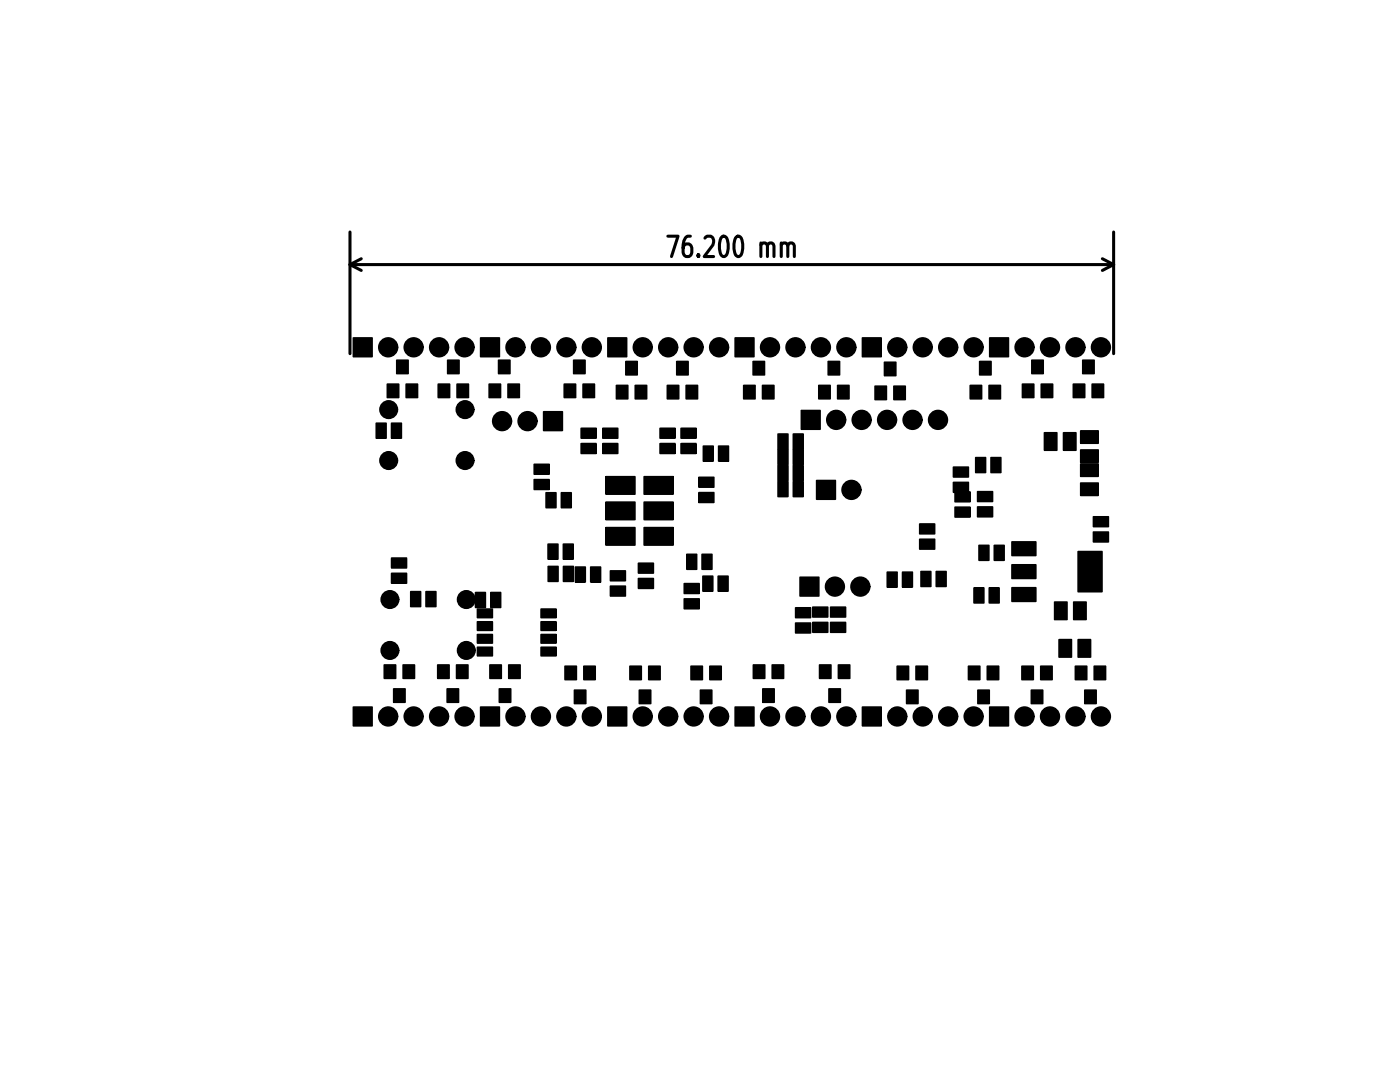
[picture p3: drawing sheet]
<svg xmlns="http://www.w3.org/2000/svg" width="279mm" height="216mm" viewBox="0 0 279 216" stroke-linecap="round" stroke-linejoin="round" font-family="sans-serif">
<g fill="none" stroke="#000" stroke-width=".61">
<path d="M69.9 52.8h152.4M69.9 46.3v24.3M69.9 52.8l2.2 1.2M72.1 51.6l-2.2 1.2M133.3 47.1h2l-1.3 4.1M137.8 47.1h-.6a1.91 1.91 0 0 0-.9 1.8v1.5l.2 .4 .4 .4h.6l.3-.2a1.77 1.77 0 0 0 0-2.1l-.3-.2h-.6l-.3 .2-.3 .5M139.4 50.8l.1 .2-.1 .2-.2-.2 .2-.2v.4M140.7 47.5l.4-.4h.7a1.2 1.2 0 0 1 .5 1.8l-1.8 2.3h1.9M144 47.3l.3-.2a.83 .83 0 0 1 .9 .8 4.1 4.1 0 0 1-.3 3.1l-.3 .2a.82 .82 0 0 1-.9-.8 4 4 0 0 1 .3-3.1zM146.9 47.3l.3-.2a.83 .83 0 0 1 .9 .8 4.1 4.1 0 0 1-.3 3.1l-.3 .2a.82 .82 0 0 1-.9-.8 4 4 0 0 1 .3-3.1zM151.9 48.9l.4-.4h.4l.3 .2 .2 .4v2.1M151.9 48.5v2.7"/>
<path d="M153.2 49.1l.1-.4 .3-.2h.4l.3 .2 .2 .4v2.1M155.9 48.9l.5-.4h.4l.3 .2 .1 .4v2.1M155.9 48.5v2.7M157.2 49.1l.2-.4 .3-.2h.4l.3 .2 .1 .4v2.1M220 51.6l2.3 1.2M222.3 46.3v24.3M222.3 52.8l-2.3 1.2"/>
</g>
<g fill="#000">
<path d="M70.5 67.4h3.8v3.8h-3.8zM77.3 76.6h2.3v2.7h-2.3zM79.2 71.9h2.3v2.7h-2.3zM81.1 76.6h2.2v2.7h-2.2zM87.5 76.6h2.2v2.7h-2.2zM89.3 71.9h2.3v2.7h-2.3zM91.2 76.6h2.3v2.7h-2.3zM95.9 67.4h3.8v3.8h-3.8zM97.6 76.6h2.3v2.7h-2.3zM99.5 71.9h2.3v2.7h-2.3zM101.4 76.6h2.3v2.7h-2.3zM112.6 76.6h2.3v2.7h-2.3z"/>
<path d="M114.5 71.9h2.3v2.7h-2.3zM116.4 76.6h2.2v2.7h-2.2zM121.3 67.4h3.8v3.8h-3.8zM123 76.9h2.3v2.7h-2.3zM124.9 72.1h2.3v2.7h-2.3zM126.8 76.9h2.3v2.7h-2.3zM133.2 76.9h2.3v2.7h-2.3zM135.1 72.1h2.2v2.7h-2.2zM136.9 76.9h2.3v2.7h-2.3zM146.7 67.4h3.8v3.8h-3.8zM148.4 76.9h2.3v2.7h-2.3zM150.3 72.1h2.3v2.7h-2.3z"/>
<path d="M152.2 76.9h2.3v2.7h-2.3zM163.4 76.9h2.3v2.7h-2.3zM165.3 72.1h2.3v2.7h-2.3zM167.2 76.9h2.2v2.7h-2.2zM172.1 67.4h3.8v3.8h-3.8zM174.6 77h2.3v2.7h-2.3zM176.5 72.3h2.3v2.7h-2.3zM178.4 77h2.3v2.7h-2.3zM193.6 76.9h2.3v2.7h-2.3zM195.5 72.1h2.3v2.7h-2.3zM197.4 76.9h2.3v2.7h-2.3zM197.5 67.4h3.8v3.8h-3.8z"/>
<path d="M204 76.6h2.3v2.7h-2.3zM205.9 71.9h2.3v2.7h-2.3zM207.8 76.6h2.3v2.7h-2.3zM214.2 76.6h2.3v2.7h-2.3zM216.1 71.9h2.3v2.7h-2.3zM218 76.6h2.2v2.7h-2.2zM75.1 84.4h2v3h-2zM78.1 84.4h2v3h-2zM106.6 95.7h3v2h-3zM106.6 92.6h3v2h-3zM108.5 82.2h3.7v3.7h-3.7zM109 98.3h2v3h-2z"/>
<path d="M112 98.3h2v3h-2zM116 85.5h3v1.9h-3zM116 88.5h3v2h-3zM120.3 85.5h3v1.9h-3zM120.3 88.5h3v2h-3zM120.9 95.1h5.8v3.5h-5.8zM128.5 95.1h5.8v3.5h-5.8zM131.7 85.5h3v1.9h-3zM131.7 88.5h3v2h-3zM135.9 85.5h3v1.9h-3zM135.9 88.5h3v2h-3zM139.5 98.3h3v2h-3z"/>
<path d="M139.5 95.2h3v2h-3zM140.4 89h1.9v3h-1.9zM143.4 89h2v3h-2zM155.3 92.9h2v3h-2zM155.3 86.6h2v3h-2zM155.3 89.7h2v3h-2zM155.3 96.1h2v3h-2zM158.3 92.9h2v3h-2zM158.3 86.6h2v3h-2zM158.3 89.7h2v3h-2zM158.3 96.1h2v3h-2zM159.9 81.9h3.8v3.8h-3.8z"/>
<path d="M163 95.9h3.7v3.7h-3.7zM190.3 93.2h3v2h-3zM190.3 96.3h3v1.9h-3zM190.6 98.1h3v2h-3zM194.7 91.3h2v3h-2zM195.1 98.1h3v2h-3zM197.8 91.3h1.9v3h-1.9zM208.4 86.3h2.5v3.6h-2.5zM212.2 86.3h2.5v3.6h-2.5zM215.7 86h3.5v2.5h-3.5zM215.7 89.8h3.5v2.5h-3.5zM215.7 96.4h3.5v2.5h-3.5z"/>
<path d="M215.7 92.6h3.5v2.5h-3.5zM78.1 111.3h3v2h-3zM78.1 114.4h3v2h-3zM82 118h1.9v3h-1.9zM85 118h2v3h-2zM94.9 118.2h2v3h-2zM97.9 118.2h2v3h-2zM109.4 108.6h2v3h-2zM109.4 113h2v3h-2zM112.4 108.6h2v3h-2zM112.4 113h2v3h-2zM114.8 113.1h2v3h-2z"/>
<path d="M117.9 113.1h2v3h-2zM120.9 105.3h5.8v3.5h-5.8zM120.9 100.2h5.8v3.5h-5.8zM121.8 117h3v1.9h-3zM121.8 113.9h3v2h-3zM127.4 112.4h3v2h-3zM127.4 115.4h3v2h-3zM128.5 100.2h5.8v3.5h-5.8zM128.5 105.3h5.8v3.5h-5.8zM136.6 119.5h2.9v2h-2.9zM136.6 116.4h2.9v2h-2.9zM137.1 110.6h1.9v3h-1.9z"/>
<path d="M140.1 110.6h2v3h-2zM140.3 115h2v3h-2zM143.3 115h2v3h-2zM159.7 115.2h3.7v3.7h-3.7zM177.1 114.2h1.9v3h-1.9zM180.1 114.2h2v3h-2zM183.5 104.5h3v2h-3zM183.5 107.6h3v2h-3zM183.8 114h2v3h-2zM186.8 114h2v3h-2zM190.6 101.2h3v2h-3zM194.4 117.3h2v3h-2z"/>
<path d="M195.1 101.1h3v2h-3zM195.4 108.8h2v3h-2zM197.4 117.3h2v3h-2zM198.4 108.8h2v3h-2zM202 112.7h4.7v2.7h-4.7zM202 108.1h4.7v2.8h-4.7zM202 117.3h4.7v2.7h-4.7zM215.2 110h4.7v8.1h-4.7zM218.2 106.2h3v1.9h-3zM218.2 103.1h3v2h-3zM76.7 132.7h2.3v2.7h-2.3zM78.6 137.4h2.2v2.7h-2.2z"/>
<path d="M80.4 132.7h2.3v2.7h-2.3zM87.4 132.7h2.2v2.7h-2.2zM89.2 137.4h2.3v2.7h-2.3zM91.1 132.7h2.3v2.7h-2.3zM95.3 121.5h3v1.8h-3zM95.3 124.1h3v1.7h-3zM95.3 126.6h3v1.7h-3zM95.3 129.1h3v1.8h-3zM97.8 132.7h2.3v2.7h-2.3zM99.6 137.4h2.3v2.7h-2.3zM101.5 132.7h2.3v2.7h-2.3zM108 129.1h3v1.8h-3z"/>
<path d="M108 126.6h3v1.7h-3zM108 124.1h3v1.7h-3zM108 121.5h3v1.8h-3zM112.8 132.9h2.2v2.7h-2.2zM114.6 137.7h2.3v2.7h-2.3zM116.5 132.9h2.3v2.7h-2.3zM125.7 132.9h2.3v2.7h-2.3zM127.6 137.7h2.3v2.7h-2.3zM129.5 132.9h2.2v2.7h-2.2zM137.9 132.9h2.3v2.7h-2.3zM139.8 137.7h2.3v2.7h-2.3zM141.7 132.9h2.2v2.7h-2.2z"/>
<path d="M150.3 132.7h2.3v2.7h-2.3zM152.2 137.4h2.3v2.7h-2.3zM154.1 132.7h2.3v2.7h-2.3zM158.8 124.3h3v2h-3zM158.8 121.3h3v2h-3zM162.2 124.2h3v2h-3zM162.2 121.1h3v2h-3zM163.6 132.7h2.2v2.7h-2.2zM165.4 137.4h2.3v2.7h-2.3zM165.8 124.2h3v2h-3zM165.8 121.1h3v2h-3zM167.3 132.7h2.3v2.7h-2.3z"/>
<path d="M179 132.9h2.3v2.7h-2.3zM180.9 137.7h2.3v2.7h-2.3zM182.8 132.9h2.3v2.7h-2.3zM193.3 132.9h2.3v2.7h-2.3zM195.1 137.7h2.3v2.7h-2.3zM197 132.9h2.3v2.7h-2.3zM203.9 132.9h2.3v2.7h-2.3zM205.8 137.7h2.3v2.7h-2.3zM207.7 132.9h2.3v2.7h-2.3zM210.5 120.1h2.5v3.5h-2.5zM211.4 127.6h2.4v3.5h-2.4zM214.3 120.1h2.5v3.5h-2.5z"/>
<path d="M214.6 132.9h2.3v2.7h-2.3zM215.2 127.6h2.5v3.5h-2.5zM216.5 137.7h2.3v2.7h-2.3zM218.4 132.9h2.2v2.7h-2.2zM70.5 141.1h3.8v3.7h-3.8zM95.9 141.1h3.8v3.7h-3.8zM121.3 141.1h3.8v3.7h-3.8zM146.7 141.1h3.8v3.7h-3.8zM172.1 141.1h3.8v3.7h-3.8zM197.5 141.1h3.8v3.7h-3.8z"/>
<circle cx="77.5" cy="69.3" r="1.88"/>
<circle cx="82.5" cy="69.3" r="1.88"/>
<circle cx="87.6" cy="69.3" r="1.88"/>
<circle cx="92.7" cy="69.3" r="1.88"/>
<circle cx="102.9" cy="69.3" r="1.88"/>
<circle cx="107.9" cy="69.3" r="1.88"/>
<circle cx="113" cy="69.3" r="1.88"/>
<circle cx="118.1" cy="69.3" r="1.88"/>
<circle cx="128.3" cy="69.3" r="1.88"/>
<circle cx="133.3" cy="69.3" r="1.88"/>
<circle cx="138.4" cy="69.3" r="1.88"/>
<circle cx="143.5" cy="69.3" r="1.88"/>
<circle cx="153.7" cy="69.3" r="1.88"/>
<circle cx="158.7" cy="69.3" r="1.88"/>
<circle cx="163.8" cy="69.3" r="1.88"/>
<circle cx="168.9" cy="69.3" r="1.88"/>
<circle cx="179.1" cy="69.3" r="1.88"/>
<circle cx="184.1" cy="69.3" r="1.88"/>
<circle cx="189.2" cy="69.3" r="1.88"/>
<circle cx="194.3" cy="69.3" r="1.88"/>
<circle cx="204.5" cy="69.3" r="1.88"/>
<circle cx="209.5" cy="69.3" r="1.88"/>
<circle cx="214.6" cy="69.3" r="1.88"/>
<circle cx="219.7" cy="69.3" r="1.88"/>
<circle cx="77.6" cy="91.9" r="1.75"/>
<circle cx="77.6" cy="81.7" r="1.75"/>
<circle cx="92.8" cy="91.9" r="1.75"/>
<circle cx="92.8" cy="81.7" r="1.75"/>
<circle cx="100.2" cy="84" r="1.88"/>
<circle cx="105.3" cy="84" r="1.88"/>
<circle cx="166.9" cy="83.8" r="1.88"/>
<circle cx="169.9" cy="97.7" r="1.88"/>
<circle cx="172" cy="83.8" r="1.88"/>
<circle cx="177" cy="83.8" r="1.88"/>
<circle cx="182.1" cy="83.8" r="1.88"/>
<circle cx="187.2" cy="83.8" r="1.88"/>
<circle cx="77.8" cy="119.6" r="1.75"/>
<circle cx="93.1" cy="119.6" r="1.75"/>
<circle cx="166.6" cy="117.1" r="1.88"/>
<circle cx="171.7" cy="117.1" r="1.88"/>
<circle cx="77.8" cy="129.8" r="1.75"/>
<circle cx="93.1" cy="129.8" r="1.75"/>
<circle cx="77.5" cy="143" r="1.88"/>
<circle cx="82.5" cy="143" r="1.88"/>
<circle cx="87.6" cy="143" r="1.88"/>
<circle cx="92.7" cy="143" r="1.88"/>
<circle cx="102.9" cy="143" r="1.88"/>
<circle cx="107.9" cy="143" r="1.88"/>
<circle cx="113" cy="143" r="1.88"/>
<circle cx="118.1" cy="143" r="1.88"/>
<circle cx="128.3" cy="143" r="1.88"/>
<circle cx="133.3" cy="143" r="1.88"/>
<circle cx="138.4" cy="143" r="1.88"/>
<circle cx="143.5" cy="143" r="1.88"/>
<circle cx="153.7" cy="143" r="1.88"/>
<circle cx="158.7" cy="143" r="1.88"/>
<circle cx="163.8" cy="143" r="1.88"/>
<circle cx="168.9" cy="143" r="1.88"/>
<circle cx="179.1" cy="143" r="1.88"/>
<circle cx="184.1" cy="143" r="1.88"/>
<circle cx="189.2" cy="143" r="1.88"/>
<circle cx="194.3" cy="143" r="1.88"/>
<circle cx="204.5" cy="143" r="1.88"/>
<circle cx="209.5" cy="143" r="1.88"/>
<circle cx="214.6" cy="143" r="1.88"/>
<circle cx="219.7" cy="143" r="1.88"/>
</g>
<g fill="none" stroke="#000" stroke-width=".3">
<path d="M70.5 67.4h3.8v3.8h-3.8zM77.3 76.6h2.3v2.7h-2.3zM79.2 71.9h2.3v2.7h-2.3zM81.1 76.6h2.2v2.7h-2.2zM87.5 76.6h2.2v2.7h-2.2zM89.3 71.9h2.3v2.7h-2.3zM91.2 76.6h2.3v2.7h-2.3zM95.9 67.4h3.8v3.8h-3.8zM97.6 76.6h2.3v2.7h-2.3zM99.5 71.9h2.3v2.7h-2.3zM101.4 76.6h2.3v2.7h-2.3zM112.6 76.6h2.3v2.7h-2.3z"/>
<path d="M114.5 71.9h2.3v2.7h-2.3zM116.4 76.6h2.2v2.7h-2.2zM121.3 67.4h3.8v3.8h-3.8zM123 76.9h2.3v2.7h-2.3zM124.9 72.1h2.3v2.7h-2.3zM126.8 76.9h2.3v2.7h-2.3zM133.2 76.9h2.3v2.7h-2.3zM135.1 72.1h2.2v2.7h-2.2zM136.9 76.9h2.3v2.7h-2.3zM146.7 67.4h3.8v3.8h-3.8zM148.4 76.9h2.3v2.7h-2.3zM150.3 72.1h2.3v2.7h-2.3z"/>
<path d="M152.2 76.9h2.3v2.7h-2.3zM163.4 76.9h2.3v2.7h-2.3zM165.3 72.1h2.3v2.7h-2.3zM167.2 76.9h2.2v2.7h-2.2zM172.1 67.4h3.8v3.8h-3.8zM174.6 77h2.3v2.7h-2.3zM176.5 72.3h2.3v2.7h-2.3zM178.4 77h2.3v2.7h-2.3zM193.6 76.9h2.3v2.7h-2.3zM195.5 72.1h2.3v2.7h-2.3zM197.4 76.9h2.3v2.7h-2.3zM197.5 67.4h3.8v3.8h-3.8z"/>
<path d="M204 76.6h2.3v2.7h-2.3zM205.9 71.9h2.3v2.7h-2.3zM207.8 76.6h2.3v2.7h-2.3zM214.2 76.6h2.3v2.7h-2.3zM216.1 71.9h2.3v2.7h-2.3zM218 76.6h2.2v2.7h-2.2zM75.1 84.4h2v3h-2zM78.1 84.4h2v3h-2zM106.6 95.7h3v2h-3zM106.6 92.6h3v2h-3zM108.5 82.2h3.7v3.7h-3.7zM109 98.3h2v3h-2z"/>
<path d="M112 98.3h2v3h-2zM116 85.5h3v1.9h-3zM116 88.5h3v2h-3zM120.3 85.5h3v1.9h-3zM120.3 88.5h3v2h-3zM120.9 95.1h5.8v3.5h-5.8zM128.5 95.1h5.8v3.5h-5.8zM131.7 85.5h3v1.9h-3zM131.7 88.5h3v2h-3zM135.9 85.5h3v1.9h-3zM135.9 88.5h3v2h-3zM139.5 98.3h3v2h-3z"/>
<path d="M139.5 95.2h3v2h-3zM140.4 89h1.9v3h-1.9zM143.4 89h2v3h-2zM155.3 92.9h2v3h-2zM155.3 86.6h2v3h-2zM155.3 89.7h2v3h-2zM155.3 96.1h2v3h-2zM158.3 92.9h2v3h-2zM158.3 86.6h2v3h-2zM158.3 89.7h2v3h-2zM158.3 96.1h2v3h-2zM159.9 81.9h3.8v3.8h-3.8z"/>
<path d="M163 95.9h3.7v3.7h-3.7zM190.3 93.2h3v2h-3zM190.3 96.3h3v1.9h-3zM190.6 98.1h3v2h-3zM194.7 91.3h2v3h-2zM195.1 98.1h3v2h-3zM197.8 91.3h1.9v3h-1.9zM208.4 86.3h2.5v3.6h-2.5zM212.2 86.3h2.5v3.6h-2.5zM215.7 86h3.5v2.5h-3.5zM215.7 89.8h3.5v2.5h-3.5zM215.7 96.4h3.5v2.5h-3.5z"/>
<path d="M215.7 92.6h3.5v2.5h-3.5zM78.1 111.3h3v2h-3zM78.1 114.4h3v2h-3zM82 118h1.9v3h-1.9zM85 118h2v3h-2zM94.9 118.2h2v3h-2zM97.9 118.2h2v3h-2zM109.4 108.6h2v3h-2zM109.4 113h2v3h-2zM112.4 108.6h2v3h-2zM112.4 113h2v3h-2zM114.8 113.1h2v3h-2z"/>
<path d="M117.9 113.1h2v3h-2zM120.9 105.3h5.8v3.5h-5.8zM120.9 100.2h5.8v3.5h-5.8zM121.8 117h3v1.9h-3zM121.8 113.9h3v2h-3zM127.4 112.4h3v2h-3zM127.4 115.4h3v2h-3zM128.5 100.2h5.8v3.5h-5.8zM128.5 105.3h5.8v3.5h-5.8zM136.6 119.5h2.9v2h-2.9zM136.6 116.4h2.9v2h-2.9zM137.1 110.6h1.9v3h-1.9z"/>
<path d="M140.1 110.6h2v3h-2zM140.3 115h2v3h-2zM143.3 115h2v3h-2zM159.7 115.2h3.7v3.7h-3.7zM177.1 114.2h1.9v3h-1.9zM180.1 114.2h2v3h-2zM183.5 104.5h3v2h-3zM183.5 107.6h3v2h-3zM183.8 114h2v3h-2zM186.8 114h2v3h-2zM190.6 101.2h3v2h-3zM194.4 117.3h2v3h-2z"/>
<path d="M195.1 101.1h3v2h-3zM195.4 108.8h2v3h-2zM197.4 117.3h2v3h-2zM198.4 108.8h2v3h-2zM202 112.7h4.7v2.7h-4.7zM202 108.1h4.7v2.8h-4.7zM202 117.3h4.7v2.7h-4.7zM215.2 110h4.7v8.1h-4.7zM218.2 106.2h3v1.9h-3zM218.2 103.1h3v2h-3zM76.7 132.7h2.3v2.7h-2.3zM78.6 137.4h2.2v2.7h-2.2z"/>
<path d="M80.4 132.7h2.3v2.7h-2.3zM87.4 132.7h2.2v2.7h-2.2zM89.2 137.4h2.3v2.7h-2.3zM91.1 132.7h2.3v2.7h-2.3zM95.3 121.5h3v1.8h-3zM95.3 124.1h3v1.7h-3zM95.3 126.6h3v1.7h-3zM95.3 129.1h3v1.8h-3zM97.8 132.7h2.3v2.7h-2.3zM99.6 137.4h2.3v2.7h-2.3zM101.5 132.7h2.3v2.7h-2.3zM108 129.1h3v1.8h-3z"/>
<path d="M108 126.6h3v1.7h-3zM108 124.1h3v1.7h-3zM108 121.5h3v1.8h-3zM112.8 132.9h2.2v2.7h-2.2zM114.6 137.7h2.3v2.7h-2.3zM116.5 132.9h2.3v2.7h-2.3zM125.7 132.9h2.3v2.7h-2.3zM127.6 137.7h2.3v2.7h-2.3zM129.5 132.9h2.2v2.7h-2.2zM137.9 132.9h2.3v2.7h-2.3zM139.8 137.7h2.3v2.7h-2.3zM141.7 132.9h2.2v2.7h-2.2z"/>
<path d="M150.3 132.7h2.3v2.7h-2.3zM152.2 137.4h2.3v2.7h-2.3zM154.1 132.7h2.3v2.7h-2.3zM158.8 124.3h3v2h-3zM158.8 121.3h3v2h-3zM162.2 124.2h3v2h-3zM162.2 121.1h3v2h-3zM163.6 132.7h2.2v2.7h-2.2zM165.4 137.4h2.3v2.7h-2.3zM165.8 124.2h3v2h-3zM165.8 121.1h3v2h-3zM167.3 132.7h2.3v2.7h-2.3z"/>
<path d="M179 132.9h2.3v2.7h-2.3zM180.9 137.7h2.3v2.7h-2.3zM182.8 132.9h2.3v2.7h-2.3zM193.3 132.9h2.3v2.7h-2.3zM195.1 137.7h2.3v2.7h-2.3zM197 132.9h2.3v2.7h-2.3zM203.9 132.9h2.3v2.7h-2.3zM205.8 137.7h2.3v2.7h-2.3zM207.7 132.9h2.3v2.7h-2.3zM210.5 120.1h2.5v3.5h-2.5zM211.4 127.6h2.4v3.5h-2.4zM214.3 120.1h2.5v3.5h-2.5z"/>
<path d="M214.6 132.9h2.3v2.7h-2.3zM215.2 127.6h2.5v3.5h-2.5zM216.5 137.7h2.3v2.7h-2.3zM218.4 132.9h2.2v2.7h-2.2zM70.5 141.1h3.8v3.7h-3.8zM95.9 141.1h3.8v3.7h-3.8zM121.3 141.1h3.8v3.7h-3.8zM146.7 141.1h3.8v3.7h-3.8zM172.1 141.1h3.8v3.7h-3.8zM197.5 141.1h3.8v3.7h-3.8z"/>
<circle cx="77.5" cy="69.3" r="1.88"/>
<circle cx="82.5" cy="69.3" r="1.88"/>
<circle cx="87.6" cy="69.3" r="1.88"/>
<circle cx="92.7" cy="69.3" r="1.88"/>
<circle cx="102.9" cy="69.3" r="1.88"/>
<circle cx="107.9" cy="69.3" r="1.88"/>
<circle cx="113" cy="69.3" r="1.88"/>
<circle cx="118.1" cy="69.3" r="1.88"/>
<circle cx="128.3" cy="69.3" r="1.88"/>
<circle cx="133.3" cy="69.3" r="1.88"/>
<circle cx="138.4" cy="69.3" r="1.88"/>
<circle cx="143.5" cy="69.3" r="1.88"/>
<circle cx="153.7" cy="69.3" r="1.88"/>
<circle cx="158.7" cy="69.3" r="1.88"/>
<circle cx="163.8" cy="69.3" r="1.88"/>
<circle cx="168.9" cy="69.3" r="1.88"/>
<circle cx="179.1" cy="69.3" r="1.88"/>
<circle cx="184.1" cy="69.3" r="1.88"/>
<circle cx="189.2" cy="69.3" r="1.88"/>
<circle cx="194.3" cy="69.3" r="1.88"/>
<circle cx="204.5" cy="69.3" r="1.88"/>
<circle cx="209.5" cy="69.3" r="1.88"/>
<circle cx="214.6" cy="69.3" r="1.88"/>
<circle cx="219.7" cy="69.3" r="1.88"/>
<circle cx="77.6" cy="91.9" r="1.75"/>
<circle cx="77.6" cy="81.7" r="1.75"/>
<circle cx="92.8" cy="91.9" r="1.75"/>
<circle cx="92.8" cy="81.7" r="1.75"/>
<circle cx="100.2" cy="84" r="1.88"/>
<circle cx="105.3" cy="84" r="1.88"/>
<circle cx="166.9" cy="83.8" r="1.88"/>
<circle cx="169.9" cy="97.7" r="1.88"/>
<circle cx="172" cy="83.8" r="1.88"/>
<circle cx="177" cy="83.8" r="1.88"/>
<circle cx="182.1" cy="83.8" r="1.88"/>
<circle cx="187.2" cy="83.8" r="1.88"/>
<circle cx="77.8" cy="119.6" r="1.75"/>
<circle cx="93.1" cy="119.6" r="1.75"/>
<circle cx="166.6" cy="117.1" r="1.88"/>
<circle cx="171.7" cy="117.1" r="1.88"/>
<circle cx="77.8" cy="129.8" r="1.75"/>
<circle cx="93.1" cy="129.8" r="1.75"/>
<circle cx="77.5" cy="143" r="1.88"/>
<circle cx="82.5" cy="143" r="1.88"/>
<circle cx="87.6" cy="143" r="1.88"/>
<circle cx="92.7" cy="143" r="1.88"/>
<circle cx="102.9" cy="143" r="1.88"/>
<circle cx="107.9" cy="143" r="1.88"/>
<circle cx="113" cy="143" r="1.88"/>
<circle cx="118.1" cy="143" r="1.88"/>
<circle cx="128.3" cy="143" r="1.88"/>
<circle cx="133.3" cy="143" r="1.88"/>
<circle cx="138.4" cy="143" r="1.88"/>
<circle cx="143.5" cy="143" r="1.88"/>
<circle cx="153.7" cy="143" r="1.88"/>
<circle cx="158.7" cy="143" r="1.88"/>
<circle cx="163.8" cy="143" r="1.88"/>
<circle cx="168.9" cy="143" r="1.88"/>
<circle cx="179.1" cy="143" r="1.88"/>
<circle cx="184.1" cy="143" r="1.88"/>
<circle cx="189.2" cy="143" r="1.88"/>
<circle cx="194.3" cy="143" r="1.88"/>
<circle cx="204.5" cy="143" r="1.88"/>
<circle cx="209.5" cy="143" r="1.88"/>
<circle cx="214.6" cy="143" r="1.88"/>
<circle cx="219.7" cy="143" r="1.88"/>
</g>
</svg>
